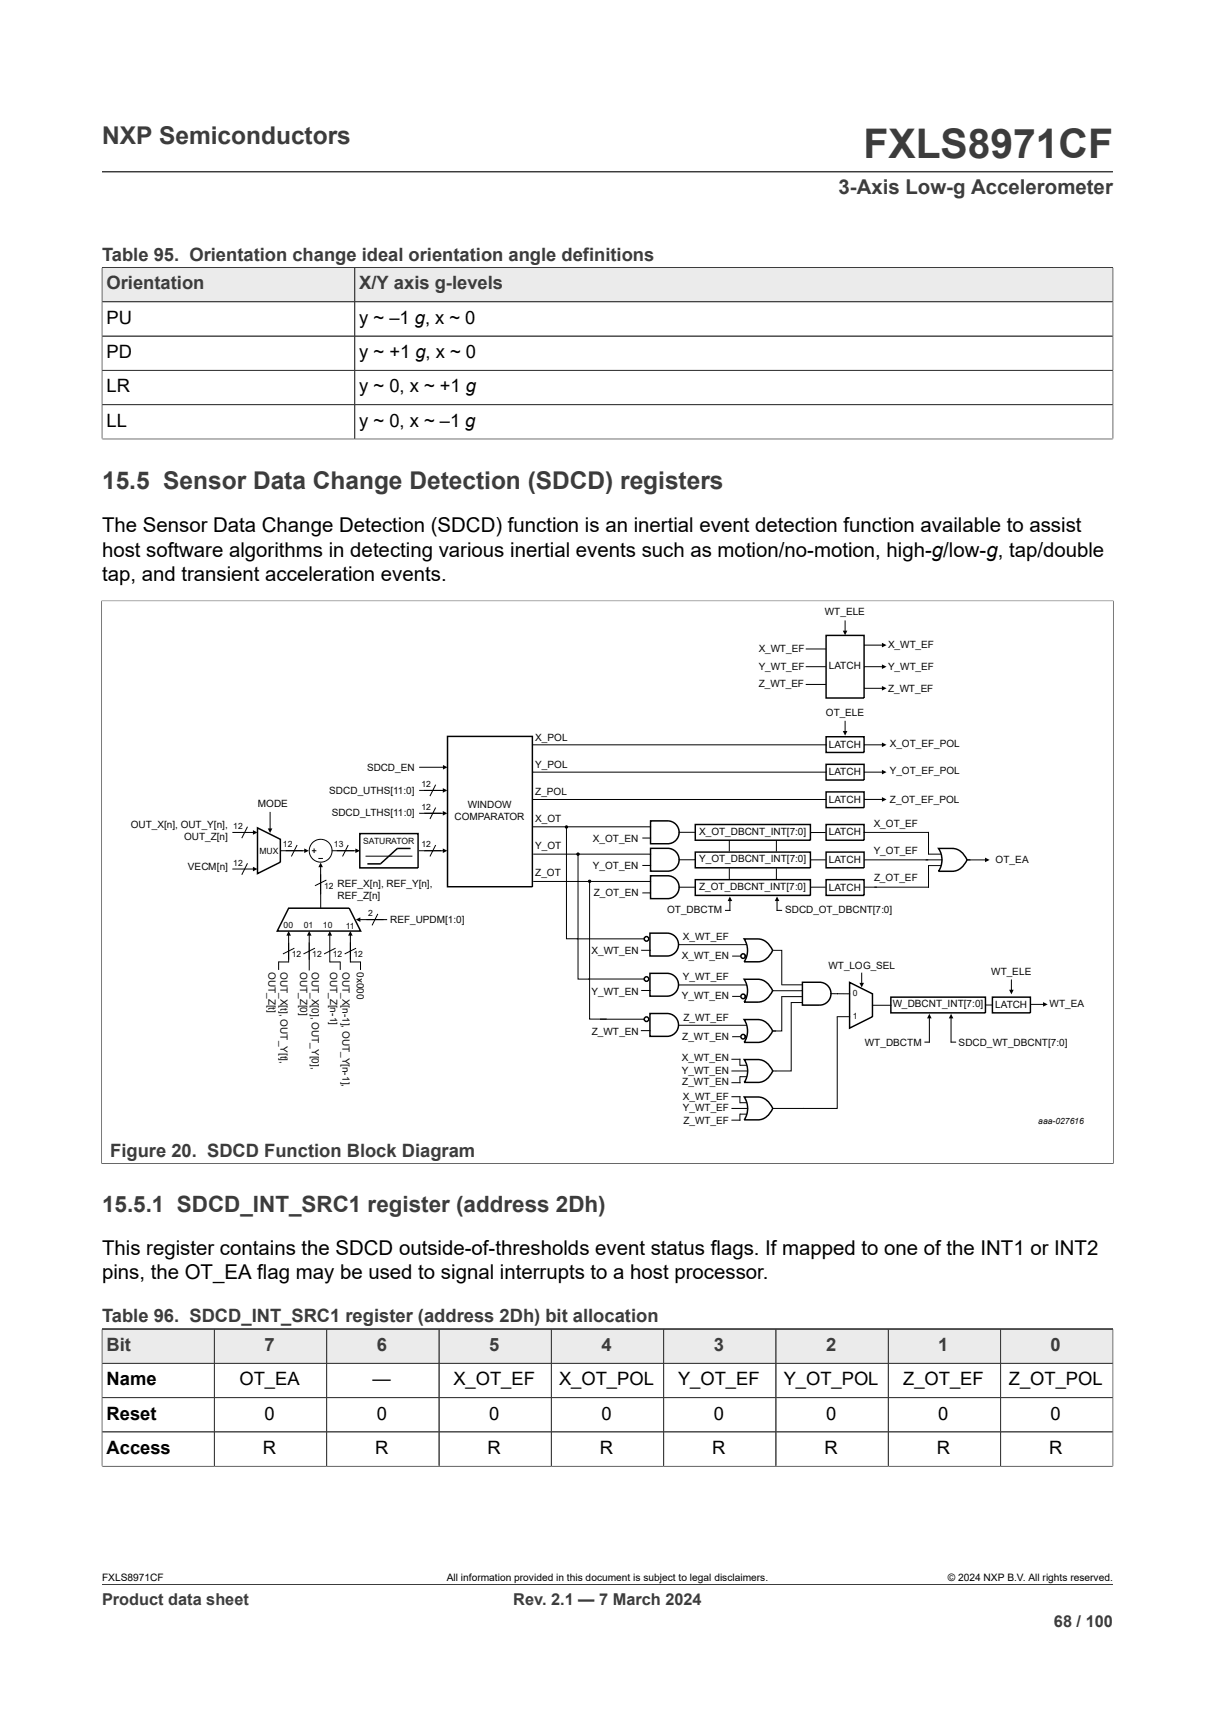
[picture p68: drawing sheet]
<svg xmlns="http://www.w3.org/2000/svg" width="210mm" height="297mm" viewBox="0 0 210 297" stroke-linecap="round" stroke-linejoin="round" font-family="sans-serif">
<defs><g id="words">
<text font-size="7.1" fill="#3c3c3c" x="149.3" y="27.2">FXLS8971CF</text>
<g font-size="4.2" fill="#3c3c3c">
<text x="17.6" y="24.8">NXP Semiconductors</text>
<text x="17.6" y="84.5">15.5 Sensor Data Change Detection (SDCD) registers</text>
</g>
<text font-size="3.9" fill="#3c3c3c" x="17.6" y="209.4">15.5.1 SDCD_INT_SRC1 register (address 2Dh)</text>
<text font-size="3.5" fill="#3c3c3c" x="145" y="33.5">3-Axis Low-g Accelerometer</text>
<g font-size="3.5">
<text x="17.6" y="92">The Sensor Data Change Detection (SDCD) function is an inertial event detection function available to assist</text>
<text x="17.6" y="96.2">host software algorithms in detecting various inertial events such as motion/no-motion, high-g/low-g, tap/double</text>
<text x="17.6" y="100.4">tap, and transient acceleration events.</text>
<text x="17.6" y="216.8">This register contains the SDCD outside-of-thresholds event status flags. If mapped to one of the INT1 or INT2</text>
<text x="17.6" y="221">pins, the OT_EA flag may be used to signal interrupts to a host processor.</text>
</g>
<g font-size="3.2" fill="#3c3c3c">
<text x="17.6" y="45.1">Table 95. Orientation change ideal orientation angle definitions</text>
<text x="18.4" y="50">Orientation</text>
<text x="62.1" y="50">X/Y axis g-levels</text>
<text x="19" y="199.9">Figure 20. SDCD Function Block Diagram</text>
<text x="17.6" y="228.5">Table 96. SDCD_INT_SRC1 register (address 2Dh) bit allocation</text>
<text x="18.4" y="233.4">Bit</text>
<text x="45.7" y="233.4">7</text>
<text x="65.1" y="233.4">6</text>
<text x="84.5" y="233.4">5</text>
<text x="103.9" y="233.4">4</text>
<text x="123.4" y="233.4">3</text>
<text x="142.8" y="233.4">2</text>
<text x="162.2" y="233.4">1</text>
<text x="181.6" y="233.4">0</text>
</g>
<g font-size="3.2">
<text x="18.4" y="55.9">PU</text>
<text x="62.1" y="55.9">y ~ –1 g, x ~ 0</text>
<text x="18.4" y="61.9">PD</text>
<text x="62.1" y="61.9">y ~ +1 g, x ~ 0</text>
<text x="18.4" y="67.8">LR</text>
<text x="62.1" y="67.8">y ~ 0, x ~ +1 g</text>
<text x="18.4" y="73.7">LL</text>
<text x="62.1" y="73.7">y ~ 0, x ~ –1 g</text>
<text x="18.4" y="239.3">Name</text>
<text x="41.4" y="239.3">OT_EA</text>
<text x="64.4" y="239.3">—</text>
<text x="78.4" y="239.3">X_OT_EF</text>
<text x="96.6" y="239.3">X_OT_POL</text>
<text x="117.2" y="239.3">Y_OT_EF</text>
<text x="135.5" y="239.3">Y_OT_POL</text>
<text x="156.1" y="239.3">Z_OT_EF</text>
<text x="174.4" y="239.3">Z_OT_POL</text>
<text x="18.4" y="245.3">Reset</text>
<text x="45.7" y="245.3">0</text>
<text x="65.1" y="245.3">0</text>
<text x="84.5" y="245.3">0</text>
<text x="103.9" y="245.3">0</text>
<text x="123.4" y="245.3">0</text>
<text x="142.8" y="245.3">0</text>
<text x="162.2" y="245.3">0</text>
<text x="181.6" y="245.3">0</text>
<text x="18.4" y="251.2">Access</text>
<text x="45.4" y="251.2">R</text>
<text x="64.8" y="251.2">R</text>
<text x="84.3" y="251.2">R</text>
<text x="103.7" y="251.2">R</text>
<text x="123.1" y="251.2">R</text>
<text x="142.5" y="251.2">R</text>
<text x="161.9" y="251.2">R</text>
<text x="181.3" y="251.2">R</text>
</g>
<g font-size="2.8" fill="#3c3c3c">
<text x="17.6" y="277.3">Product data sheet</text>
<text x="88.7" y="277.3">Rev. 2.1 — 7 March 2024</text>
<text x="182.2" y="281">68 / 100</text>
</g>
<g font-size="1.8">
<text x="17.6" y="273.1">FXLS8971CF</text>
<text x="77.2" y="273.1">All information provided in this document is subject to legal disclaimers.</text>
<text x="163.8" y="273.1">© 2024 NXP B.V. All rights reserved.</text>
</g>
<g font-size="1.7" fill="#09090a">
<text x="142.6" y="106.3">WT_ELE</text>
<text x="131.1" y="112.7">X_WT_EF</text>
<text x="153.5" y="112">X_WT_EF</text>
<text x="131.1" y="115.7">Y_WT_EF</text>
<text x="131.1" y="118.8">Z_WT_EF</text>
<text x="143.3" y="115.6">LATCH</text>
<text x="153.5" y="115.8">Y_WT_EF</text>
<text x="153.5" y="119.5">Z_WT_EF</text>
<text x="142.8" y="123.6">OT_ELE</text>
<text x="92.5" y="128">X_POL</text>
<text x="143.3" y="129.2">LATCH</text>
<text x="153.8" y="129.1">X_OT_EF_POL</text>
<text x="56.9" y="137.2">SDCD_UTHS[11:0]</text>
<text x="63.4" y="133.2">SDCD_EN</text>
<text x="92.5" y="132.7">Y_POL</text>
<text x="92.5" y="137.4">Z_POL</text>
<text x="143.3" y="133.9">LATCH</text>
<text x="153.8" y="133.8">Y_OT_EF_POL</text>
<text x="22.6" y="143">OUT_X[n], OUT_Y[n],</text>
<text x="44.6" y="139.5">MODE</text>
<text x="57.3" y="141">SDCD_LTHS[11:0]</text>
<text x="78.6" y="141.7">COMPARATOR</text>
<text x="80.8" y="139.6">WINDOW</text>
<text x="92.5" y="142.1">X_OT</text>
<text x="143.3" y="138.7">LATCH</text>
<text x="151" y="142.9">X_OT_EF</text>
<text x="153.8" y="138.8">Z_OT_EF_POL</text>
<text x="31.8" y="145.1">OUT_Z[n]</text>
<text x="92.5" y="146.7">Y_OT</text>
<text x="102.5" y="145.5">X_OT_EN</text>
<text x="120.8" y="148.9">Y_OT_DBCNT_INT[7:0]</text>
<text x="120.8" y="144.3">X_OT_DBCNT_INT[7:0]</text>
<text x="143.3" y="149.1">LATCH</text>
<text x="143.3" y="144.3">LATCH</text>
<text x="151" y="147.6">Y_OT_EF</text>
<text x="172.1" y="149.1">OT_EA</text>
<text x="32.5" y="150.3">VECM[n]</text>
<text x="58.4" y="153.3">REF_X[n], REF_Y[n],</text>
<text x="58.4" y="155.4">REF_Z[n]</text>
<text x="92.5" y="151.4">Z_OT</text>
<text x="102.5" y="150.2">Y_OT_EN</text>
<text x="102.6" y="154.8">Z_OT_EN</text>
<text x="120.8" y="153.8">Z_OT_DBCNT_INT[7:0]</text>
<text x="143.3" y="153.9">LATCH</text>
<text x="151.1" y="152.3">Z_OT_EF</text>
<text x="67.4" y="159.5">REF_UPDM[1:0]</text>
<text x="115.3" y="157.7">OT_DBCTM</text>
<text x="135.7" y="157.7">SDCD_OT_DBCNT[7:0]</text>
<text x="46.4" y="168" transform="rotate(90 46.4 168)">OUT_Z[t]</text>
<text x="48.5" y="168" transform="rotate(90 48.5 168)">OUT_X[t], OUT_Y[t],</text>
<text x="51.9" y="168" transform="rotate(90 51.9 168)">OUT_Z[0]</text>
<text x="53.9" y="168" transform="rotate(90 53.9 168)">OUT_X[0], OUT_Y[0],</text>
<text x="57.1" y="168" transform="rotate(90 57.1 168)">OUT_Z[n-1]</text>
<text x="59.2" y="168" transform="rotate(90 59.2 168)">OUT_X[n-1], OUT_Y[n-1],</text>
<text x="61.7" y="168" transform="rotate(90 61.7 168)">0x000</text>
<text x="102.2" y="164.9">X_WT_EN</text>
<text x="117.9" y="165.7">X_WT_EN</text>
<text x="118" y="162.4">X_WT_EF</text>
<text x="143.2" y="167.4">WT_LOG_SEL</text>
<text x="102.2" y="171.8">Y_WT_EN</text>
<text x="117.9" y="172.7">Y_WT_EN</text>
<text x="118" y="169.3">Y_WT_EF</text>
<text x="171.3" y="168.4">WT_ELE</text>
<text x="102.3" y="178.8">Z_WT_EN</text>
<text x="117.9" y="179.6">Z_WT_EN</text>
<text x="118.1" y="176.3">Z_WT_EF</text>
<text x="154.3" y="174.1">W_DBCNT_INT[7:0]</text>
<text x="172" y="174.1">LATCH</text>
<text x="181.4" y="174.1">WT_EA</text>
<text x="117.9" y="183.3">X_WT_EN</text>
<text x="117.9" y="185.5">Y_WT_EN</text>
<text x="149.5" y="180.7">WT_DBCTM</text>
<text x="165.7" y="180.7">SDCD_WT_DBCNT[7:0]</text>
<text x="117.9" y="187.5">Z_WT_EN</text>
<text x="118" y="190">X_WT_EF</text>
<text x="118" y="192">Y_WT_EF</text>
<text x="118.1" y="194.1">Z_WT_EF</text>
</g>
<g font-size="1.5">
<text x="72.8" y="136">12</text>
<text x="40.3" y="143.2">12</text>
<text x="72.8" y="139.9">12</text>
<text x="40.3" y="149.6">12</text>
<text x="48.9" y="146.4">12</text>
<text x="57.7" y="146.4">13</text>
<text x="72.8" y="146.4">12</text>
<text x="56" y="153.6">12</text>
<text x="63.6" y="158.3">2</text>
<text x="50.4" y="165.4">12</text>
<text x="54" y="165.4">12</text>
<text x="57.5" y="165.4">12</text>
<text x="61.1" y="165.4">12</text>
</g>
<g font-size="1.5" fill="#09090a">
<text x="44.8" y="147.6">MUX</text>
<text x="62.7" y="145.7">SATURATOR</text>
<text x="49" y="160.4">00</text>
<text x="52.5" y="160.4">01</text>
<text x="55.8" y="160.4">10</text>
<text x="59.8" y="160.5">11</text>
<text x="147.4" y="172.1">0</text>
<text x="147.4" y="176">1</text>
<text x="179.5" y="194.2">aaa-027616</text>
</g>
</g></defs>
<path d="M17.6 29.7h174.8M17.6 46.2h174.8" fill="none" stroke="#3c3c3c" stroke-width=".17"/>
<path d="M17.7 46.3h43.5v5.8h-43.5z" fill="#ebebeb"/>
<path d="M17.6 46.2h43.7v5.9h-43.7z" fill="none" stroke="#3c3c3c" stroke-width=".17"/>
<path d="M61.4 46.3h130.9v5.8h-130.9z" fill="#ebebeb"/>
<g fill="none" stroke="#3c3c3c" stroke-width=".17">
<path d="M17.6 46.2h174.8v29.7M17.6 58.1h174.8M17.6 52.1h174.8M17.6 46.3v29.6M61.3 46.2v29.6M17.6 75.8h174.8M17.6 64h174.8M17.6 69.9h174.8M17.5 103.8h175M17.6 103.7v97.4M192.4 103.7v97.4M17.5 201h175"/>
<path d="M17.6 229.6h174.8"/>
</g>
<g fill="none" stroke="#000" stroke-width=".17">
<path d="M139.3 115.2h3.4M139.3 112.1h3.4M139.3 118.3h3.4M146.1 107.3v2M149.4 111.5h3.3M149.4 115.2h3.3M149.4 118.9h3.3M72.5 136.6h4.3M72.5 132.6h4.4M75.3 139.5l-1 2M75.3 135.6l-1 2M92.1 138.1h50.8"/>
<path d="M92.1 133.4h50.8M92.1 128.7h50.8M146.1 124.6v2M149.4 138.1h3.3M149.4 133.4h3.3M149.4 128.7h3.3M40.2 143.8h3.8M40.2 150.1h3.8M42.8 142.8l-1 2M42.8 149.2l-1 1.9M46.7 140.4v3M48.6 147h4.3"/>
<path d="M51.4 146l-1 2M53.9 147h.8M54.3 146.6v.8M55 148.3h.8M55.4 149.5v7.4M56.4 152l-2 1M57.4 147h4.3M60.2 146l-1 2M62 158.9h4.8M63.2 147.9h8.1M65.3 157.9l-1 2M72.5 147h4.3"/>
<path d="M72.5 140.5h4.3M75.3 146l-1 2M92.1 142.9h20.4M92.2 152.3h20.3M92.2 147.6h20.3M97.9 142.9v19.3h2M99.9 147.5v21.7h2M101.9 152.3v23.8h3M111.1 149.5h1.3M111.1 154.3h1.3M111.1 144.8h1.3M117.4 153.3h2.7"/>
<path d="M117.4 148.5h2.7M117.4 143.8h2.7M126.1 145.1v2M126.1 150v2M126.2 155.4v1.9h-.8M134.2 145.1v2M134.2 150v2M134.3 155.4v1.9M134.3 157.3h.8M140 143.8h2.7M140.1 153.3h2.6M140.1 148.6h2.6"/>
<path d="M149.4 143.8h11.1v3.8M149.5 148.6h13.3M160.5 149.6v3.7h-11M160.6 147.6h2M160.6 149.6h2M167.2 148.6h3.3M48.2 166.1v1.5M49.9 161.4v4.8h-1.8M50.9 163.8l-2 1M53.4 161.4v6.2M54.4 163.8l-1.9 1M57 161.4v4.8"/>
<path d="M57 166.2h1.8M58 163.8l-2 1M58.8 166.1v1.5M60.6 161.4v4.8h1.7M61.5 163.8l-1.9 1M62.3 166.1v1.5M99.8 162.2h11.5M101.8 169.2h9.5M103.8 176.1h7.5M110.9 178.1h1.4M110.9 164.2h1.5M110.9 171.1h1.5"/>
<path d="M117.3 163.2h11.7M117.3 170.2h11.7M117.3 177.1h11.7M126.6 165.2h1.3M126.6 172.2h1.3M126.6 179.1h1.3M133.5 178.1h.5M133.6 171.2h5.1M133.6 164.2h1.5v5.9M135.1 170.2h3.6M138.7 173.2h-1.9v11.8h-3.2M138.7 172.2h-3.6v5.9h-1.5"/>
<path d="M143.6 171.7h3.2M144.7 175.7v15.8h-11.1M144.7 175.7h2.1M148.9 168.1v2M150.8 173.7h3.2M160.6 175.7v4.4h-.7M164.4 175.7v4.4M170.4 173.6h1.1M174.8 169.3v2M178.3 173.5h2.3M126.5 185h2.7M126.5 183h1.4v1.1"/>
<path d="M126.5 189.5h1.4v1M126.5 191.5h2.7M127.9 186v1.1h-1.4M127.9 192.5v1h-1.4M128 184.1h1M128 186h1M128 190.5h1M128 192.5h1M164.4 180.1h.8"/>
<circle cx="55.4" cy="147" r="1.97"/>
</g>
<g fill="none" stroke="#000" stroke-width=".25">
<path d="M142.8 109.8h6.6v10.8h-6.6zM77.3 127.2h14.7v26h-14.7zM142.8 136.8h6.6v2.7h-6.6zM142.8 132.1h6.6v2.7h-6.6zM142.8 127.3h6.6v2.7h-6.6zM44.5 143l4 2v4l-4 1.9zM49.9 156.9h10.5l1.9 4h-14.4zM62.2 144h10.1v5.9h-10.1zM63.5 149.3h2.3M71 146.6h-2.4l-2.8 2.7M112.4 151.3h3a1.98 1.98 0 0 1 2 2 1.98 1.98 0 0 1-2 2h-3zM112.4 146.6h3a1.97 1.97 0 0 1 2 1.9 1.97 1.97 0 0 1-2 2h-3z"/>
<path d="M112.4 141.8h3a1.98 1.98 0 0 1 2 2 1.98 1.98 0 0 1-2 2h-3zM120.2 152h19.9v2.7h-19.9zM120.2 147.2h19.9v2.7h-19.9zM120.2 142.5h19.9v2.7h-19.9zM142.8 152h6.6v2.7h-6.6zM142.8 147.2h6.6v2.7h-6.6zM142.8 142.5h6.6v2.7h-6.6zM162.2 146.6h2.4a2.96 2.96 0 0 1 2.6 2 2.97 2.97 0 0 1-2.6 1.9h-2.4a3.6 3.6 0 0 0 0-3.9zM112.3 161.2h3a1.98 1.98 0 0 1 2 2 1.98 1.98 0 0 1-2 2h-3zM112.3 168.2h3a1.97 1.97 0 0 1 2 1.9 1.97 1.97 0 0 1-2 2h-3zM112.3 175.1h3a1.98 1.98 0 0 1 2 2 1.98 1.98 0 0 1-2 2h-3zM128.6 162.2h2.4a2.96 2.96 0 0 1 2.5 2 2.96 2.96 0 0 1-2.5 2h-2.4a3.6 3.6 0 0 0 0-4z"/>
<path d="M128.6 169.2h2.4a2.96 2.96 0 0 1 2.5 2 2.96 2.96 0 0 1-2.5 1.9h-2.4a3.6 3.6 0 0 0 0-3.9zM128.6 176.2h2.4a2.96 2.96 0 0 1 2.5 1.9 2.96 2.96 0 0 1-2.5 2h-2.4a3.6 3.6 0 0 0 0-3.9zM138.7 169.7h3a1.98 1.98 0 0 1 1.9 2 1.98 1.98 0 0 1-1.9 2h-3zM146.8 169.7l4 2v4l-4 1.9zM154 172.3h16.3v2.7h-16.3zM171.5 172.3h6.6v2.7h-6.6zM128.6 183.1h2.4a2.97 2.97 0 0 1 2.6 1.9 2.97 2.97 0 0 1-2.6 2h-2.4a3.6 3.6 0 0 0 0-3.9zM128.6 189.5h2.4a2.97 2.97 0 0 1 2.6 2 2.97 2.97 0 0 1-2.6 2h-2.4a3.6 3.6 0 0 0 0-4z"/>
<circle cx="111.7" cy="162.2" r=".4"/>
<circle cx="111.7" cy="169.2" r=".4"/>
<circle cx="111.7" cy="176.1" r=".4"/>
<circle cx="128.4" cy="165.2" r=".4"/>
<circle cx="128.4" cy="172.2" r=".4"/>
<circle cx="128.4" cy="179.1" r=".4"/>
</g>
<g fill="#000">
<path d="M145.7 109h.8l-.4 .8zM152.4 111.1l.8 .4-.8 .4zM152.4 114.8l.8 .4-.8 .4zM152.4 118.5l.8 .4-.8 .4zM76.5 136.2l.8 .4-.8 .4zM76.6 132.2l.7 .4-.7 .4zM145.7 126.3h.8l-.4 .8zM152.4 128.3l.8 .4-.8 .4zM152.4 133l.8 .4-.8 .4zM152.4 137.7l.8 .4-.8 .4zM43.7 143.4l.8 .4-.8 .4zM43.7 149.8l.8 .3-.8 .4z"/>
<path d="M46.3 143.1h.8l-.4 .8zM52.6 146.6l.8 .4-.8 .4zM55.4 149l.4 .8h-.8zM61.5 158.9l.8-.4v.8zM61.4 146.6l.8 .4-.8 .4zM76.5 146.6l.8 .4-.8 .4zM76.5 140.1l.8 .4-.8 .4zM126.2 154.9l.4 .8h-.8zM134.3 154.9l.4 .8h-.8zM170.3 148.2l.7 .4-.7 .4zM49.9 160.9l.4 .8h-.8zM53.4 160.9l.4 .8h-.7z"/>
<path d="M57 160.9l.4 .8h-.8zM60.6 160.9l.4 .8h-.8zM148.5 169.8h.8l-.4 .8zM160.6 175.2l.4 .8h-.8zM164.4 175.2l.4 .8h-.8zM174.4 171h.8l-.4 .8zM180.3 173.1l.8 .4-.8 .4z"/>
<circle cx="97.9" cy="142.9" r=".2"/>
<circle cx="99.9" cy="147.6" r=".2"/>
<circle cx="101.9" cy="152.3" r=".2"/>
</g>
<g fill="none" stroke="#000" stroke-width=".19">
<circle cx="97.9" cy="142.9" r=".2"/>
<circle cx="99.9" cy="147.6" r=".2"/>
<circle cx="101.9" cy="152.3" r=".2"/>
</g>
<path d="M17.7 229.7h19.3v5.8h-19.3z" fill="#ebebeb"/>
<path d="M17.6 229.6h19.5v5.9h-19.5z" fill="none" stroke="#3c3c3c" stroke-width=".17"/>
<path d="M37.1 229.7h19.3v5.8h-19.3z" fill="#ebebeb"/>
<path d="M37.1 229.6h19.4v5.9h-19.4z" fill="none" stroke="#3c3c3c" stroke-width=".17"/>
<path d="M56.5 229.7h19.3v5.8h-19.3z" fill="#ebebeb"/>
<path d="M56.5 229.6h19.4v5.9h-19.4z" fill="none" stroke="#3c3c3c" stroke-width=".17"/>
<path d="M75.9 229.7h19.3v5.8h-19.3z" fill="#ebebeb"/>
<path d="M75.9 229.6h19.4v5.9h-19.4z" fill="none" stroke="#3c3c3c" stroke-width=".17"/>
<path d="M95.4 229.7h19.2v5.8h-19.2z" fill="#ebebeb"/>
<path d="M95.3 229.6h19.4v5.9h-19.4z" fill="none" stroke="#3c3c3c" stroke-width=".17"/>
<path d="M114.8 229.7h19.2v5.8h-19.2z" fill="#ebebeb"/>
<path d="M114.7 229.6h19.4v5.9h-19.4z" fill="none" stroke="#3c3c3c" stroke-width=".17"/>
<path d="M134.2 229.7h19.3v5.8h-19.3z" fill="#ebebeb"/>
<path d="M134.1 229.6h19.4v5.9h-19.4z" fill="none" stroke="#3c3c3c" stroke-width=".17"/>
<path d="M153.6 229.7h19.3v5.8h-19.3z" fill="#ebebeb"/>
<path d="M153.5 229.6h19.4v5.9h-19.4z" fill="none" stroke="#3c3c3c" stroke-width=".17"/>
<path d="M173 229.7h19.3v5.8h-19.3z" fill="#ebebeb"/>
<g fill="none" stroke="#3c3c3c" stroke-width=".17">
<path d="M17.6 235.5h174.8M17.6 229.7v23.7M17.6 229.6h174.8v23.8M37.1 229.7v23.6M56.5 229.7v23.6M75.9 229.7v23.6M95.3 229.7v23.6M114.7 229.7v23.6M134.1 229.7v23.6M153.5 229.7v23.6M172.9 229.6v23.7M17.6 253.3h174.8"/>
<path d="M17.6 241.5h174.8M17.6 247.4h174.8M17.6 273.8h174.8"/>
</g>
<use href="#words"/>
</svg>
